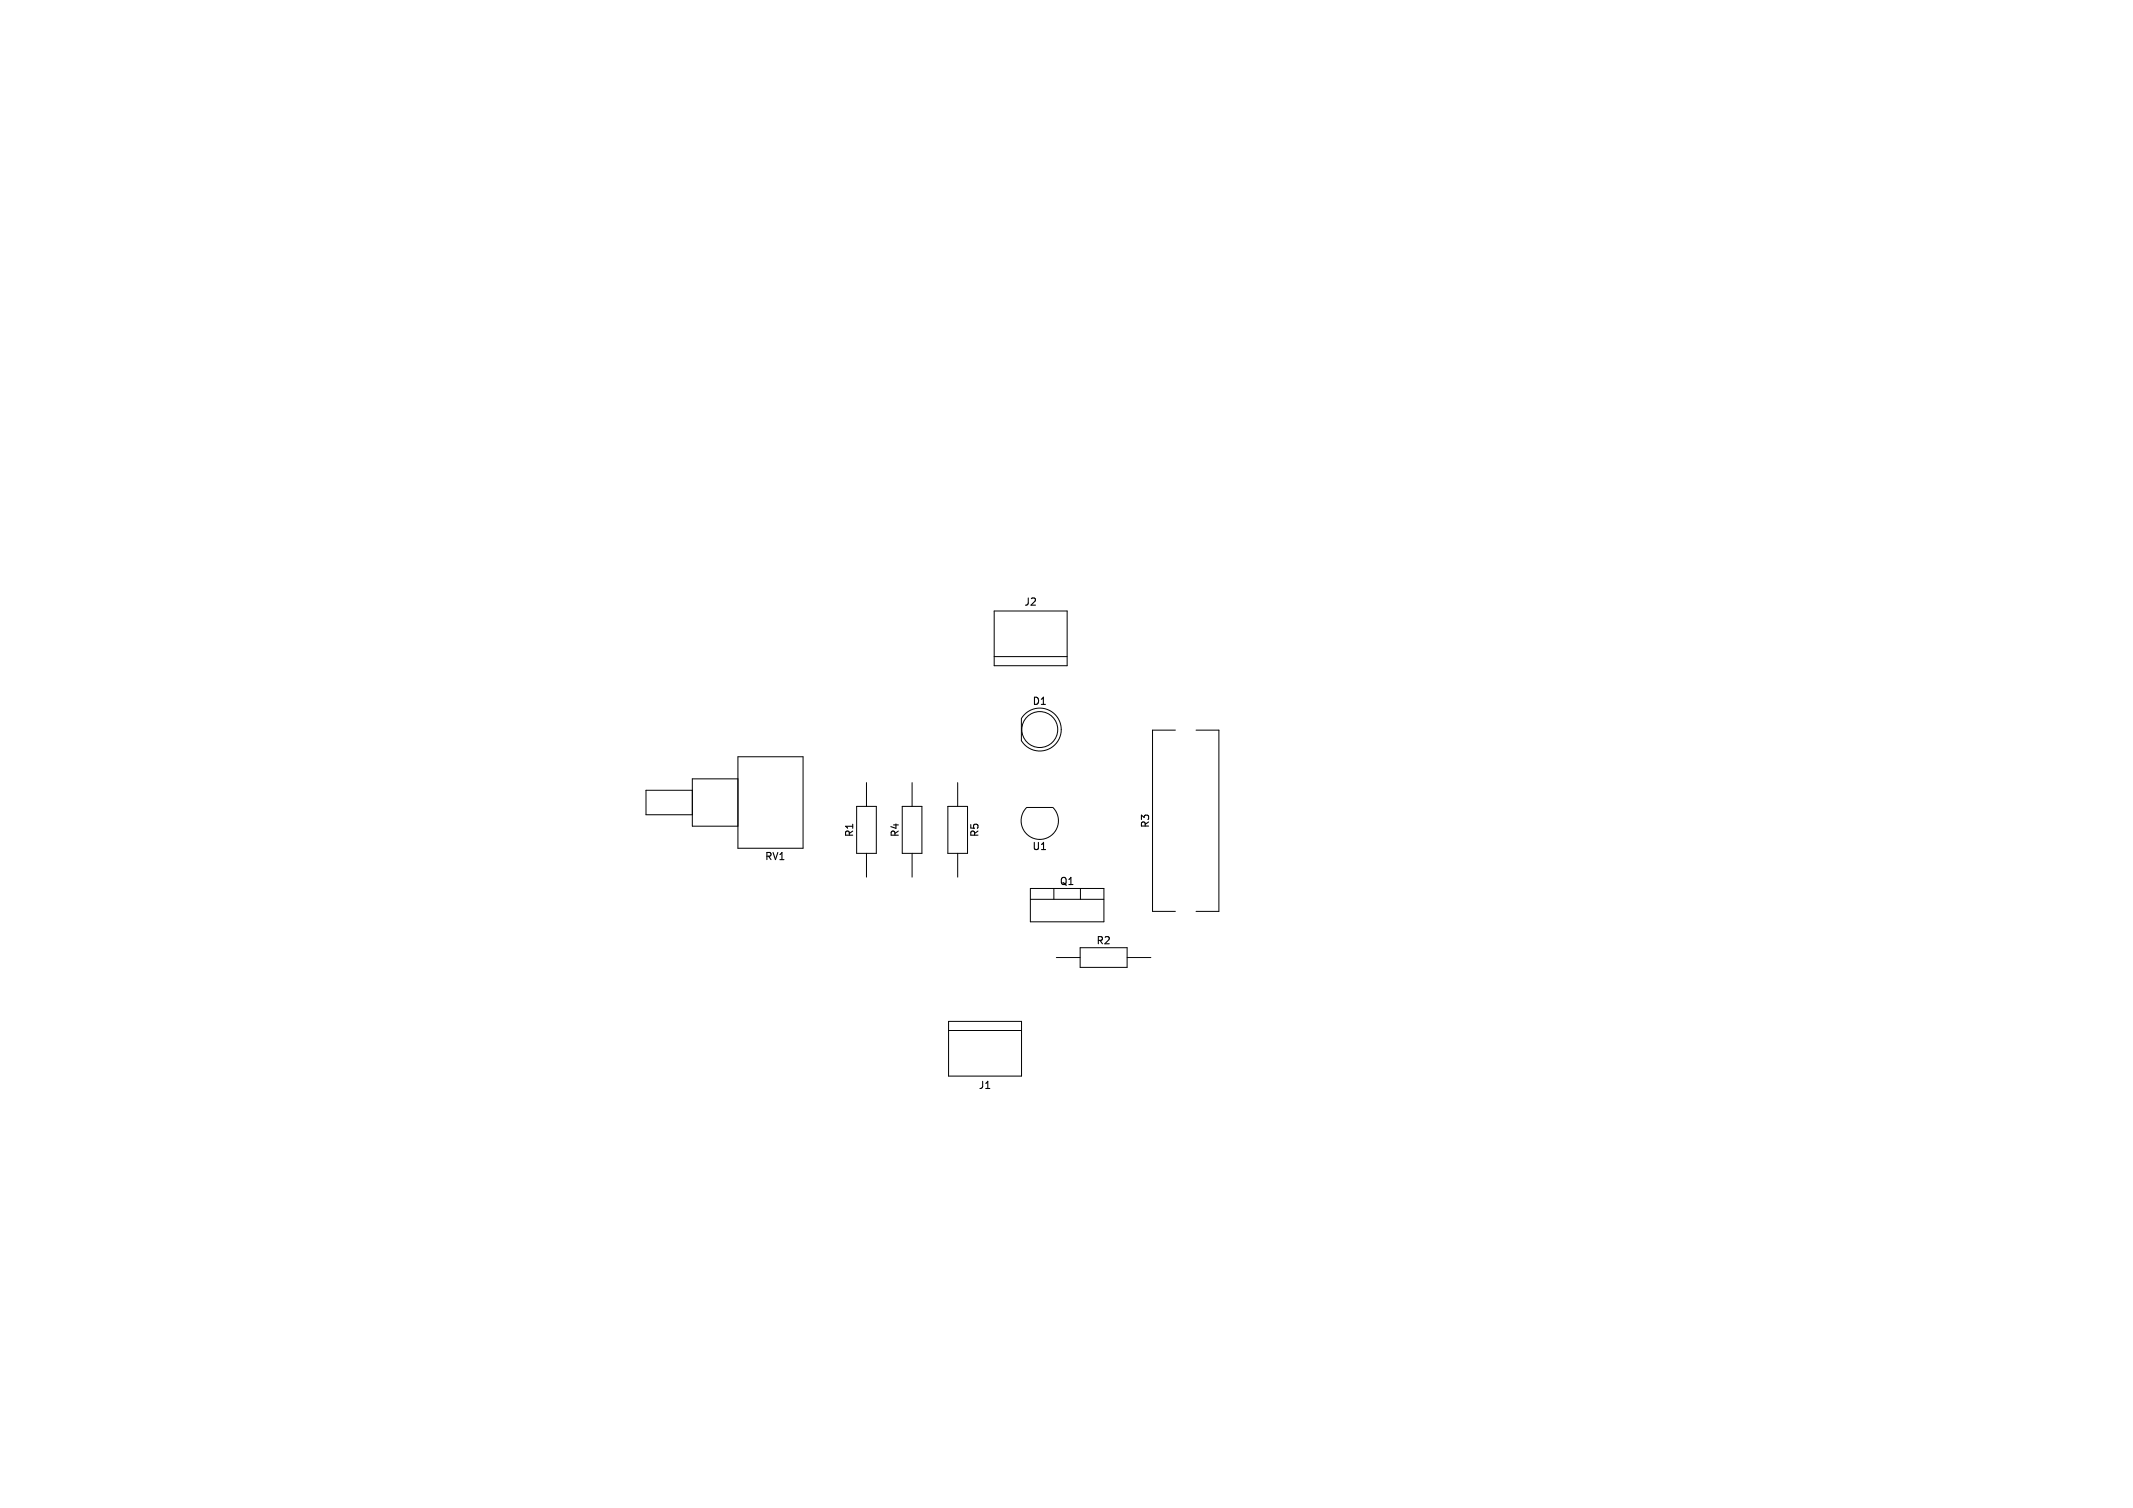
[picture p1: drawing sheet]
<svg xmlns="http://www.w3.org/2000/svg" width="297mm" height="210mm" viewBox="0 0 297 210" stroke-linecap="round" stroke-linejoin="round" font-family="sans-serif">
<defs><g id="words">
<g font-size="1.4">
<text x="142.6" y="84.5">J2</text>
<text x="143.7" y="98.3">D1</text>
<text x="106.5" y="119.9">RV1</text>
<text x="119" y="116.6" transform="rotate(-90 119 116.6)">R1</text>
<text x="125.3" y="116.6" transform="rotate(-90 125.3 116.6)">R4</text>
<text x="136.4" y="116.6" transform="rotate(-90 136.4 116.6)">R5</text>
<text x="143.7" y="118.5">U1</text>
<text x="160.2" y="115.4" transform="rotate(-90 160.2 115.4)">R3</text>
<text x="147.5" y="123.4">Q1</text>
<text x="152.6" y="131.7">R2</text>
<text x="136.2" y="151.8">J1</text>
</g>
</g></defs>
<g fill="none" stroke="#000" stroke-width=".14">
<path d="M138.4 85.1h10.2v7.6h-10.2zM138.4 91.4h10.2M142.6 99.5a2.99 2.99 0 0 1 4.4 .1 2.99 2.99 0 0 1-.5 4.4 2.99 2.99 0 0 1-4.3-.9v-3zM96.4 110.1h-6.4v3.4h6.4M102.8 105.4h9v12.7h-9zM102.8 108.5h-6.4v6.6h6.4M119.3 112.3h2.7v6.5h-2.7zM120.6 109v3.3M120.6 118.8v3.4M125.6 112.3h2.8v6.5h-2.8zM127 109v3.3M127 118.8v3.4"/>
<path d="M132 112.3h2.7v6.5h-2.7zM133.3 109v3.3M133.3 118.8v3.4M142.9 112.5a2.6 2.6 0 0 0 0 3.6 2.6 2.6 0 0 0 3.7 0 2.6 2.6 0 0 0 0-3.6M143 112.5h3.6M163.7 101.7h-3.2v25.2h3.2M166.5 101.7h3.2v25.2h-3.2M143.5 123.7h10.2v4.7h-10.2zM143.5 125.2h10.2M146.7 123.7v1.5M147.1 133.4h3.3M150.4 132h6.5v2.7h-6.5z"/>
<path d="M150.4 123.7v1.5M156.9 133.4h3.4M132.1 142.2h10.1v7.7h-10.1zM132.1 143.5h10.1"/>
<circle cx="144.8" cy="101.6" r="2.5"/>
</g>
<use href="#words"/>
</svg>
